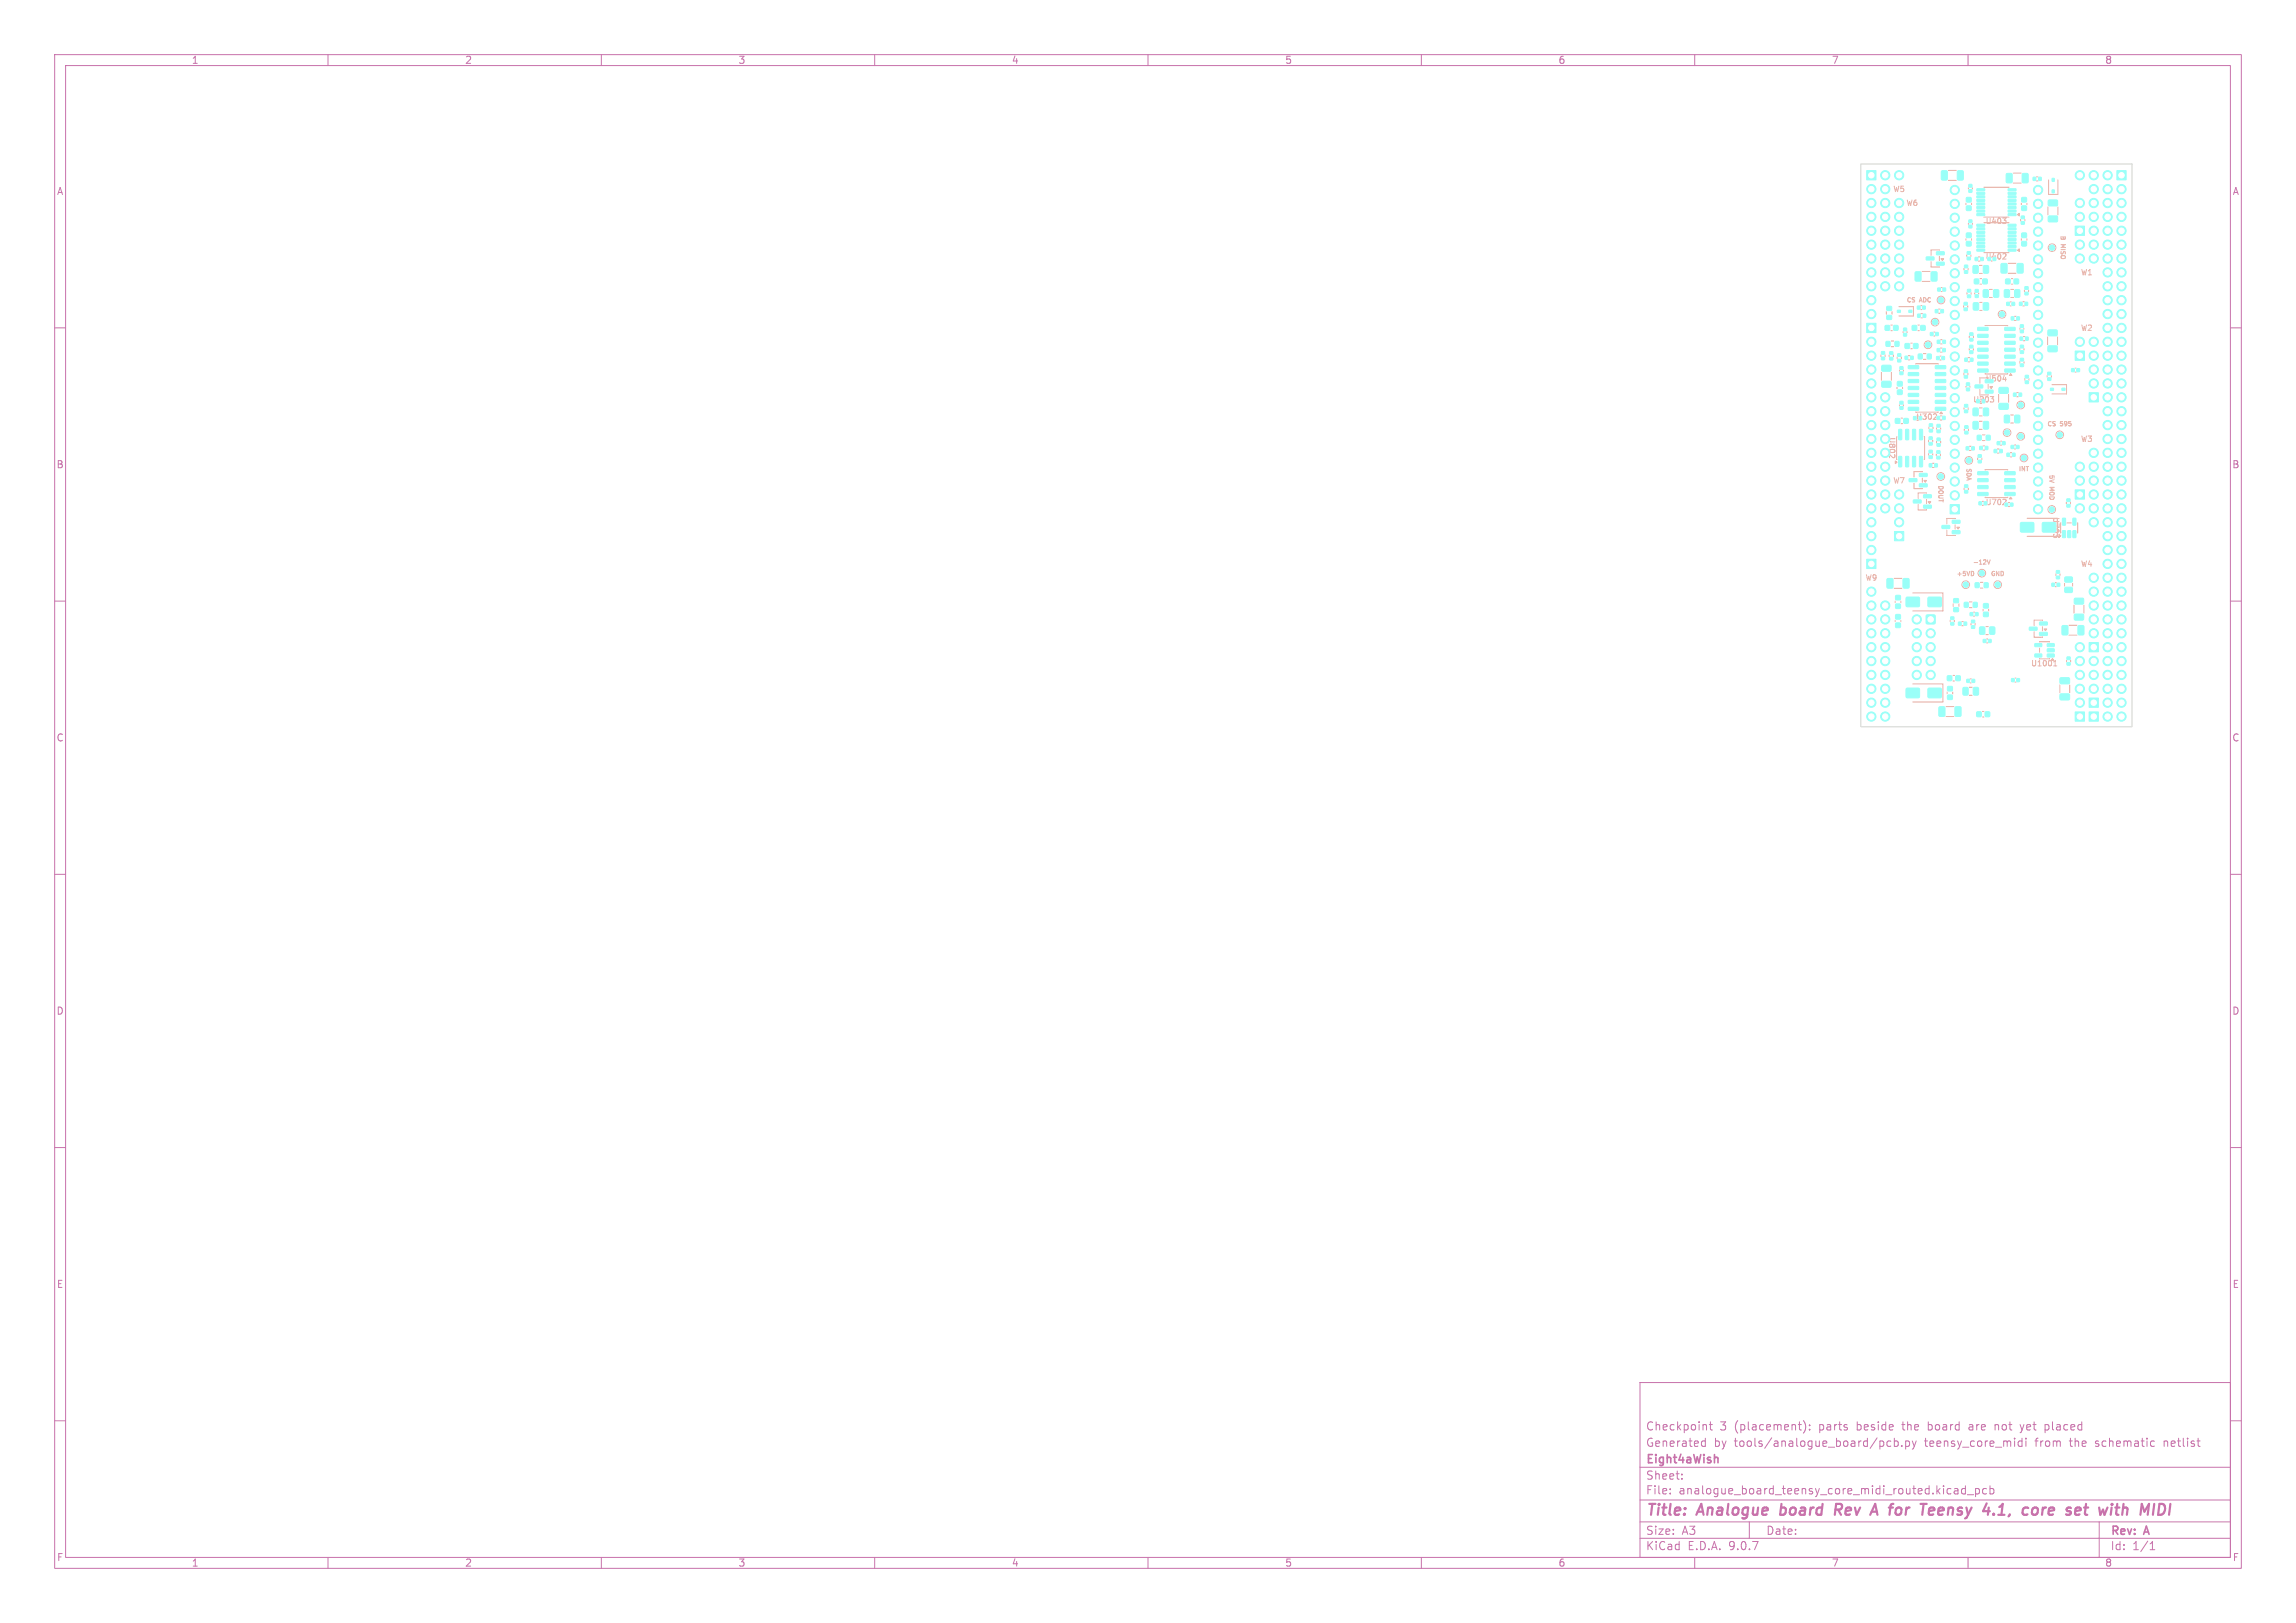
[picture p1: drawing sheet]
<svg xmlns="http://www.w3.org/2000/svg" width="420mm" height="297mm" viewBox="0 0 420 297" stroke-linecap="round" stroke-linejoin="round" font-family="sans-serif">
<defs><g id="words">
<g font-size="2.8" fill="#c872ab">
<text x="301" y="277.9">Title:</text>
<text x="310.6" y="277.9">Analogue</text>
<text x="326.5" y="277.9">board</text>
<text x="337.3" y="277.9">Rev</text>
<text x="344.9" y="277.9">A</text>
<text x="348.9" y="277.9">for</text>
<text x="355.4" y="277.9">Teensy</text>
<text x="367.6" y="277.9">4.1,</text>
<text x="375.7" y="277.9">core</text>
<text x="384.5" y="277.9">set</text>
<text x="391.3" y="277.9">with</text>
</g>
<g font-size="2.1" fill="#c872ab">
<text x="301" y="262">Checkpoint</text>
<text x="314.6" y="262">3</text>
<text x="317.3" y="262">(placement):</text>
<text x="332.9" y="262">parts</text>
<text x="339.9" y="262">beside</text>
<text x="348.4" y="262">the</text>
<text x="353.2" y="262">board</text>
<text x="360.8" y="262">are</text>
<text x="365.7" y="262">not</text>
<text x="370.6" y="262">yet</text>
<text x="375.1" y="262">placed</text>
<text x="301" y="268.2">Eight4aWish</text>
<text x="301" y="265">Generated</text>
<text x="313.5" y="265">by</text>
<text x="317.3" y="265">tools/analogue_board/pcb.py</text>
<text x="352.2" y="265">teensy_core_midi</text>
<text x="372.6" y="265">from</text>
<text x="379" y="265">the</text>
<text x="383.8" y="265">schematic</text>
<text x="396.5" y="265">netlist</text>
<text x="301" y="273.7">File:</text>
<text x="301" y="271">Sheet:</text>
<text x="307.1" y="273.7">analogue_board_teensy_core_midi_routed.kicad_pcb</text>
<text x="301" y="281.1">Size:</text>
<text x="307.6" y="281.1">A3</text>
<text x="323" y="281.1">Date:</text>
<text x="386" y="281.3">Rev:</text>
<text x="392.4" y="281.3">A</text>
<text x="301" y="283.9">KiCad</text>
<text x="308.7" y="283.9">E.D.A.</text>
<text x="316.3" y="283.9">9.0.7</text>
<text x="386" y="283.9">Id:</text>
<text x="390.1" y="283.9">1/1</text>
</g>
<g font-size="1.8" fill="#c872ab">
<text x="35" y="11.9">1</text>
<text x="85" y="11.9">2</text>
<text x="135" y="11.9">3</text>
<text x="185" y="11.9">4</text>
<text x="235" y="11.9">5</text>
<text x="285" y="11.9">6</text>
<text x="335" y="11.9">7</text>
<text x="385" y="11.9">8</text>
<text x="10.3" y="35.9">A</text>
<text x="408.3" y="35.9">A</text>
<text x="10.3" y="85.9">B</text>
<text x="408.2" y="85.9">B</text>
<text x="10.3" y="135.9">C</text>
<text x="408.2" y="135.9">C</text>
<text x="10.3" y="185.9">D</text>
<text x="408.2" y="185.9">D</text>
<text x="10.3" y="235.9">E</text>
<text x="408.3" y="235.9">E</text>
<text x="10.3" y="285.9">F</text>
<text x="35" y="286.9">1</text>
<text x="85" y="286.9">2</text>
<text x="135" y="286.9">3</text>
<text x="185" y="286.9">4</text>
<text x="235" y="286.9">5</text>
<text x="285" y="286.9">6</text>
<text x="335" y="286.9">7</text>
<text x="385" y="286.9">8</text>
<text x="408.3" y="285.9">F</text>
</g>
<g font-size="1.4" fill="#e8b2a7">
<text x="346.2" y="35.3">W5</text>
<text x="348.6" y="37.9">W6</text>
<text x="363.1" y="41.2">U403</text>
<text x="380.5" y="50.6">W1</text>
<text x="380.5" y="60.7">W2</text>
<text x="345.4" y="79.9" transform="rotate(90 345.4 79.9)">U802</text>
<text x="380.5" y="81.1">W3</text>
<text x="346.2" y="88.7">W7</text>
<text x="375.4" y="94.5" transform="rotate(90 375.4 94.5)">U703</text>
<text x="341.1" y="106.5">W9</text>
<text x="380.5" y="103.9">W4</text>
<text x="371.4" y="122.1">U1001</text>
</g>
<g font-size="1.4" fill="#9afff8">
<text x="363.1" y="47.7">U402</text>
<text x="363.1" y="70">U504</text>
<text x="350.4" y="77">U302</text>
<text x="360.8" y="73.8">U203</text>
<text x="363.1" y="92.6">U702</text>
</g>
<g font-size="1.1" fill="#e8b2a7">
<text x="376.8" y="43.1" transform="rotate(90 376.8 43.1)">B</text>
<text x="376.8" y="44.7" transform="rotate(90 376.8 44.7)">MISO</text>
<text x="348.7" y="55.5">CS</text>
<text x="351.1" y="55.5">ADC</text>
<text x="374.4" y="78.2">CS</text>
<text x="376.8" y="78.2">595</text>
<text x="354.4" y="88.8" transform="rotate(90 354.4 88.8)">DOUT</text>
<text x="359.6" y="85.6" transform="rotate(90 359.6 85.6)">SDA</text>
<text x="369.2" y="86.4">INT</text>
<text x="374.7" y="86.8" transform="rotate(90 374.7 86.8)">5V</text>
<text x="374.7" y="89.1" transform="rotate(90 374.7 89.1)">MOD</text>
<text x="357.9" y="105.6">+5VD</text>
<text x="360.8" y="103.5">-12V</text>
<text x="364.1" y="105.6">GND</text>
</g>
</g></defs>
<g fill="none" stroke="#c872ab" stroke-width=".18">
<path d="M10 10h400v277h-400zM12 12h396v273h-396zM60 10v2M110 10v2M160 10v2M210 10v2M260 10v2M310 10v2M360 10v2M10 60h2M408 60h2M10 110h2"/>
<path d="M408 110h2M10 160h2M408 160h2M10 210h2M408 210h2M300 253h108v32h-108zM329.9 260a1.72 1.72 0 0 1 0 2.3M10 260h2M300 278.5h108M300 274.5h108M300 268.5h108M305.5 273.2v.2"/>
<path d="M305.5 272.5v.1M307.7 270.5v.2M307.7 269.8v.1M311.4 264.6h.5M311.4 263.8h.5M311.9 263.2v1.5M312.1 260.8l.1 .9M312.7 260.7h.5M312.9 260.2v1.3l.3 .2M320 278.5v3M328.9 260.7h.6M329.4 261.7h.1"/>
<path d="M331 261.5v.2M331 260.8v.1M345.9 263.8l-.5-.1-.2 .3v.4l.1 .2h.6M346.5 263.8l.4-.1 .3 .3v.4l-.1 .2h-.6M346.5 263.2v1.5M347.9 264.5v.2M348.6 263.8l.4-.1 .3 .3v.4l-.1 .2h-.6M348.6 263.7v1.5M349.8 263.7l.4 1M350.2 264.7l-.4 .5M350.5 263.7l-.3 1M357.5 272.5h.6l.1 .9"/>
<path d="M358.2 272.7l-.5 .1a.29 .29 0 0 0-.3 .3 .29 .29 0 0 0 .3 .3l.5-.1M359.5 272.5l-.4-.1-.3 .3v.4l.1 .2h.6M359.5 271.9v1.5M359.9 273.5h1.1M360.2 261.2v.4M361.4 272.5l.4-.1 .3 .3v.4l-.2 .2h-.5M361.4 272.4v1.5M363.4 272.5l-.5-.1-.2 .3v.4l.1 .2h.6M364 272.5l.4-.1 .3 .3v.4l-.1 .2h-.6M364 271.9v1.5M364.9 260.7v1M365.2 260.7l-.3 .1"/>
<path d="M369.2 264.4l.2 .3 .5-.1M369.5 260.7l.4 1-.4 .5M369.9 263.8l-.5-.1-.2 .3M369.9 263.2v1.5M370.6 263.2v.1M370.6 263.7v1M374.1 260.8h.6M374.1 261.6h.6M374.1 260.7v1.5M384 278.5v6.5M393.7 263.7l.4 .1M394.1 264.6l-.4 .1"/>
<path d="M408 260h2M60 285v2M110 285v2M160 285v2M210 285v2M260 285v2M300 281.5h108M310 285v2M360 285v2M393.3 283.6h.9M393.3 282.5l.4-.4v1.5"/>
</g>
<g fill="none" stroke="#c872ab" stroke-width=".4">
<path d="M325.6 277.1l.2 .1M325.9 275.2l-.3 2M336.2 276.3l.6 .9M336.6 275.2h-.7l-.3 2M336.7 276.2l-1 .1M347.8 276.1v.7M354.9 275.9l-.3 .3-.1 .7 .3 .3h.3M355.5 276.3l-.9 .2M365.5 277.2h1.2M366.1 275.5l.2-.3-.2 2M373.7 275.9l-.2 1.3M374.3 275.9l-.4 .1-.3 .3"/>
<path d="M375.1 275.9l-.3 .3-.1 .7 .3 .3M375.7 276.3l-.9 .2M381.6 275.2l-.2 1.7"/>
</g>
<path d="M314 266.7l.3 .2v.8" fill="none" stroke="#c872ab" stroke-width=".3"/>
<g fill="none" stroke="#e8b2a7" stroke-width=".18">
<path d="M356.4 31.2h1.4M356.4 33h1.4M359.6 37.2v.3M360.1 34.4v.2M360.6 37.2v.3M360.8 34.4v.2M362.9 39.7h4.6M362.9 34.3h4.6M366.3 39.9h.7l-.4 .4M368.3 31.7h1.4M368.3 33.5h1.4M369.7 37.2v.3"/>
<path d="M370.8 37.2v.3M372.5 32.4h.3M372.5 33.1h.3M374.6 37.9v1.4M374.7 32.9v2.7h1.7v-2.7M376.4 37.9v1.4M345 57v.5M345.9 59.5h.3M346.1 57v.5M347.3 56.1h2.7v1.7h-2.7M350.8 59.5h.3M351.3 55.9h.3"/>
<path d="M351.3 56.7h.3M351.4 57.4h.3M351.4 58.2h.3M351.6 49.7h1.4M351.6 51.5h1.4M353.2 47.9v1l1.6-.1M354.6 56.6h.3M354.6 57.3h.3M354.8 45.8l-1.6-.1v1M354.8 46.9v.8M355.1 52.6h.2M355.1 53.3h.2"/>
<path d="M359.2 55.9v.3M359.3 49.1v.3M359.6 43.7v.3M359.8 46.6v.4M359.8 53.6v.3M359.9 55.9v.3M360 49.1v.3M360.1 40.9v.2M360.5 46.6v.4M360.6 53.6v.3M360.6 43.7v.3M360.8 40.9v.2"/>
<path d="M361.2 53.6v.2M361.9 47h.3M361.9 47.8h.3M361.9 53.6v.2M362.1 48.6h.5M362.1 50h.5M362.1 55.3h.5M362.1 56.8h.5M362.2 51h.3M362.2 52h.3M362.9 46.2h4.6M362.9 40.8h4.6"/>
<path d="M363.1 59.6h4.1M363.9 53h.6M363.9 54.4h.6M366.9 40.3l.1 .2-.1 .4M366.9 46.5v.3l-.6 .6h.7M367.3 50h1.5M367.3 48.2h1.5M367.7 55.2h.2M367.7 56h.2M367.8 53h.5M367.8 54.4h.5M367.9 51h.3"/>
<path d="M367.9 52h.3M368.5 57.9h.3M368.5 58.6h.3M369.6 40.1v.3M369.7 43.7v.3M370 55.2h.3M370 56h.3M370.3 53.1v.3M370.4 40.1v.3M370.8 43.7v.3M371.1 53.1v.3M344.1 64.9v.3"/>
<path d="M344.2 68.1v1.5M344.8 64.9v.3M345.6 65v.3M345.9 60.5h.3M345.9 62.4h.5M345.9 63.4h.5M346 68.1v1.5M346.3 65v.3M347 70.9v.2M347 79.9h-.1v4.2h.1M347 65.3v.3M347.5 67.7v.2"/>
<path d="M347.5 74.1v.2M347.7 76.5h.3M347.7 77.5h.3M347.8 65.3v.3M348 70.9v.2M348.1 60.7v.2M348.2 67.7v.2M348.2 74.1v.2M348.8 60.7v.2M349.1 65.1h.3M349.1 65.9h.3M349.5 62.8h.3"/>
<path d="M349.5 63.8h.3M350.4 66.6h4.1M350.4 75.4h4.1M350.8 60.5h.3M351.8 64.7h.5M351.8 65.8h.5M352 79.9v4.2M352.8 78.1v.4M353.6 78.1v.4M353.7 60.8h.2M353.7 61.5h.2M354.2 75.8v.4l-.6 .5h.7"/>
<path d="M354.2 78.3v.3M354.9 65.2h.2M354.9 65.9h.2M354.9 76.1h.3M354.9 76.9h.3M354.9 63.7h.3M354.9 64.5h.3M355 62.2h.3M355 62.9h.3M355 78.3v.3M359.2 68.3v.3M359.3 74.6v.3"/>
<path d="M359.3 78.5v.3M359.6 70.7v.2M360 68.3v.3M360 65.5h.3M360 66.2h.3M360 74.6v.3M360.1 78.5v.3M360.2 63.8v.3M360.2 61.5v.3M360.3 70.7v.2M361 63.8v.3M361 61.5v.3"/>
<path d="M362.1 74.6h.5M362.1 76.1h.5M362.1 77.1h.5M362.1 78.6h.5M362.2 71.3v1l1.5-.1M362.6 79.6h.5M363.1 68.4h4.1M363.7 70.3v.8M363.7 69.2h-1.5v1M364.1 72.6h.6l-.3 .4M364.6 73l.1 .1-.1 .4M365.6 72.2v1.4"/>
<path d="M366.4 69.4h.6M367.4 72.2v1.4M367.8 75.9h.5M367.8 77.4h.5M368.9 71.8h.3M368.9 72.6h.3M369.5 63.8v.3M369.5 66.2v.3M369.5 60.1v.2M370.1 61.6h.3M370.1 62.4h.3M370.2 60.1v.2"/>
<path d="M370.2 63.8v.3M370.2 66.2v.3M370.4 69.3v.3M371.1 69.3v.3M374.5 68.7v.3M374.5 61.6v1.5M375.2 68.7v.3M375.4 70.4h2.6v1.7h-2.6M376.4 61.6v1.5M379.6 67.4h.2M379.6 68.1h.2M346.6 83.7h-.4l-.6-.6v.7"/>
<path d="M350.1 88.4v1h1.5M350.9 92.3v1h1.5M351.6 86.4l-1.5-.1v1M351.6 87.5v.8M352.4 90.3l-1.5-.1v1M352.4 91.4v.8M352.8 80.5v.3M352.8 83v.3M353.5 84.8h.3M353.5 85.5h.3M353.5 80.5v.3M353.5 83v.3"/>
<path d="M354.2 83.1v.3M354.2 80.8v.3M355 83.1v.3M355 80.8v.3M356.1 97v1l1.5-.1M357.6 94.9h-1.5v1M357.6 96v.8M359.3 89.3v.3M360 89.3v.3M360.2 81.7h.4M360.2 82.4h.4M361.8 83.8v.3"/>
<path d="M362.5 83.8v.3M362.6 91.7h.2M362.6 92.5h.2M362.6 80.6h.5M362.7 81.6h.3M362.7 82.4h.3M363.1 86v-.1h4.1v.1M363.1 91v.1h4.1v-.1M365.4 82.2h.3M365.4 82.9h.3M365.9 81.5h.3M365.9 80.7h.3"/>
<path d="M366.9 91.4v.4l-.6 .6h.7M367.4 92h.2M367.4 92.7h.2M367.7 82.8h.3M367.7 83.6h.3M368.5 81.4h.2M368.5 82.2h.2M370.8 94.8h5.5v3.3h-5.5M375.7 98.3l.1 .1 .4-.1M376.6 97.7v.7l-.3-.4M377 95.7v1.8M378 91.9v.3"/>
<path d="M378.1 95.7h.8M378.7 91.9v.3M380 95.7v1.8M346.5 105.8h1.4M346.5 107.7h1.4M346.7 110v.3M346.7 113.5v.3M347.7 110v.3M347.7 113.5v.3M349.9 108.5h5.5v3.3h-5.5M356.7 113.5v.3M357.3 110.5v.5"/>
<path d="M357.5 113.5v.3M358.3 110.5v.5M358.8 113.7h.3M358.8 114.5h.3M360.3 110.2h.4M360.3 111.2h.4M360.5 114.1v.3M361 112h.2M361 112.7h.2M361 104.7v.5M361.3 114.1v.3M362.2 106.6h.5"/>
<path d="M362.2 107.6h.5M362.7 111.5v.3M363.3 114.7h.4M363.3 116.1h.4M363.4 116.9h.2M363.4 117.7h.2M363.5 102.5l.3 .8 .2-.8M363.8 111.5v.3M372.1 115.6v1h1.5M373.1 117.5h1.8M373.1 118.6v.8M373.6 113.5h-1.5v1"/>
<path d="M373.6 114.7v.7M375.9 106.6h.3M375.9 107.4h.3M376.1 105v.3M376.8 105v.3M377.7 106.7v.6M378.5 114.4h1.4M378.5 116.2h1.4M379.1 106.7v.6M379.4 110.7v1.5M381.2 110.7v1.5M349.9 125.2h5.5v3.3h-5.5"/>
<path d="M356 129.3h1.4M356 131.1h1.4M356.2 126.6v.4M357.2 126.6v.4M357.2 123.6h.3M357.2 124.6h.3M360.2 125.8h.6M360.2 127.2h.6M360.4 124.2h.2M360.4 125h.2M362.6 130.2h.3M362.6 131.2h.3"/>
<path d="M368.6 124.1h.2M368.6 124.8h.2M373.1 120.5h1.8M375.7 121.9h.5M375.8 121.1l.1-.2v1M376.8 125.3v1.5M378 120.8v.3M378.6 125.3v1.5M378.8 120.8v.3"/>
<circle cx="354" cy="59" r=".7"/>
<circle cx="355" cy="54.9" r=".7"/>
<circle cx="366.2" cy="57.5" r=".7"/>
<circle cx="375.4" cy="45.3" r=".7"/>
<circle cx="352.7" cy="63.1" r=".7"/>
<circle cx="367.1" cy="79.2" r=".7"/>
<circle cx="369.6" cy="79.9" r=".7"/>
<circle cx="369.6" cy="74.1" r=".7"/>
<circle cx="376.8" cy="79.6" r=".7"/>
<circle cx="355" cy="87.2" r=".7"/>
<circle cx="360.1" cy="84.3" r=".7"/>
<circle cx="370.2" cy="83.8" r=".7"/>
<circle cx="375.3" cy="93.2" r=".7"/>
<circle cx="359.6" cy="107" r=".7"/>
<circle cx="362.5" cy="104.9" r=".7"/>
<circle cx="365.4" cy="107" r=".7"/>
</g>
<g fill="#e8b2a7" stroke="#e8b2a7" stroke-width=".18">
<path d="M351.9 87.9h.5l-.2 .3z"/>
<path d="M367.8 91l.2 .3h-.5z"/>
<path d="M373.9 115.1h.5l-.2 .3z"/>
<path d="M369 39.3l.4-.3v.5z"/>
<path d="M357.9 96.5h.5l-.2 .3z"/>
<path d="M364 70.8h.5l-.3 .3z"/>
<path d="M369 45.8l.4-.3v.5z"/>
<path d="M352.7 91.8h.5l-.3 .3z"/>
<path d="M375.4 120.5l.3 .3h-.5z"/>
<path d="M355.1 75.4l.2 .3h-.5z"/>
<path d="M367.8 68.4l.2 .3h-.5z"/>
<path d="M355.1 47.3h.4l-.2 .4z"/>
<path d="M376.7 97.8l.3 .3-.3 .2z"/>
<path d="M346.7 84.4l.3 .2-.3 .2z"/>
</g>
<g fill="#9afff8" stroke="#9afff8" stroke-width=".18">
<path d="M379.6 130.3h1.7v1.7h-1.7z"/>
<path d="M346.5 97.3h1.7v1.7h-1.7z"/>
<path d="M382.1 117.6h1.7v1.7h-1.7z"/>
<path d="M379.6 41.4h1.7v1.7h-1.7z"/>
<path d="M341.5 31.2h1.7v1.7h-1.7z"/>
<path d="M341.5 102.3h1.7v1.7h-1.7z"/>
<path d="M382.1 127.7h1.7v1.7h-1.7z"/>
<path d="M382.1 130.3h1.7v1.7h-1.7z"/>
<path d="M341.5 59.2h1.7v1.7h-1.7z"/>
<path d="M379.6 64.2h1.7v1.7h-1.7z"/>
<path d="M356.7 92.3h1.7v1.7h-1.7z"/>
<path d="M352.4 112.6h1.5v1.5h-1.5z"/>
<path d="M382.1 71.9h1.7v1.7h-1.7z"/>
<path d="M379.6 89.6h1.7v1.7h-1.7z"/>
<path d="M387.2 31.2h1.7v1.7h-1.7z"/>
<path d="M368.8 81.5h.5v.6h-.5z"/>
<path d="M367.9 81.5h.5v.6h-.5z"/>
<path d="M376.9 127h1.5l.2 .2v.7l-.3 .2h-1.4l-.1-.2z"/>
<path d="M376.9 124.1l1.5-.1 .2 .2v.8l-.3 .2-1.4-.1-.1-.2z"/>
<path d="M361 110.3h.7v.8h-.7z"/>
<path d="M359.3 110.3h.7v.8h-.7z"/>
<path d="M370.4 55.3h.5v.6h-.5z"/>
<path d="M369.4 55.3h.5v.6h-.5z"/>
<path d="M372.9 32.5h.5v.5h-.5z"/>
<path d="M371.9 32.5h.5v.5h-.5z"/>
<path d="M357.8 123.7h.7v.8h-.7z"/>
<path d="M356.2 123.7h.8v.8h-.8z"/>
<path d="M368.1 82.9h.5v.6h-.5z"/>
<path d="M367.1 82.9h.5v.6h-.5z"/>
<path d="M365.7 73.9l1.5-.1 .2 .3v.7l-.3 .1h-1.3l-.2-.2z"/>
<path d="M365.7 70.9h1.5l.2 .2v.7l-.3 .2h-1.3l-.2-.2z"/>
<path d="M362 91.8h.5v.6h-.5z"/>
<path d="M351.1 88.6l1.4-.1v.5l-1.3 .1z"/>
<path d="M351.1 86.7l1.4-.1v.5l-1.3 .1z"/>
<path d="M349.2 87.6h1.4l.1 .5-1.4 .1z"/>
<path d="M359.7 71h.6v.5h-.6z"/>
<path d="M359.7 70.1h.6v.4h-.6z"/>
<path d="M368.6 76h.7l.2 .1v1.1l-.2 .2h-.5l-.3-.2z"/>
<path d="M366.7 76h.7l.2 .1v1.1l-.2 .2h-.5l-.3-.2z"/>
<path d="M362.8 74.7h.7l.3 .1v1l-.2 .3h-.6l-.2-.2z"/>
<path d="M360.9 74.7h.7l.3 .1v1l-.2 .3h-.6l-.2-.2z"/>
<path d="M354.1 60.9h.4v.5h-.4z"/>
<path d="M353.1 60.9h.5v.5h-.5z"/>
<path d="M373.6 95.7h2.4v1.6h-2.4z"/>
<path d="M369.6 95.7h2.4v1.6h-2.4z"/>
<path d="M364 114.8l.7-.1 .2 .2v.9l-.1 .3h-.7l-.2-.2z"/>
<path d="M362.1 114.8l.7-.1 .3 .2v.9l-.2 .3h-.6l-.2-.2z"/>
<path d="M370.5 69.7h.5v.5h-.5z"/>
<path d="M370.5 68.7h.5v.5h-.5z"/>
<path d="M360.4 65.5h.5v.6h-.5z"/>
<path d="M359.4 65.5h.5v.6h-.5z"/>
<path d="M370.4 53.5h.6v.4h-.6z"/>
<path d="M370.4 52.5h.6v.4h-.6z"/>
<path d="M364.7 53h.7l.2 .1v1.1l-.1 .2h-.6l-.2-.1z"/>
<path d="M362.8 53h.7l.2 .1v1.1l-.1 .2h-.6l-.2-.1z"/>
<path d="M360.7 81.8h.4v.5h-.4z"/>
<path d="M359.7 81.8h.4v.5h-.4z"/>
<path d="M376.2 105.4h.5v.5h-.5z"/>
<path d="M376.2 104.4h.5v.5h-.5z"/>
<path d="M368.4 51.1h.8v.8h-.8z"/>
<path d="M366.9 51.1h.8v.8h-.8z"/>
<path d="M366.7 90.1h1.8l.1 .5-1.8 .1z"/>
<path d="M366.7 88.9l1.8-.1 .1 .5-1.8 .1z"/>
<path d="M366.7 87.6h1.8l.1 .5-1.8 .1z"/>
<path d="M366.7 86.3h1.8l.1 .5-1.8 .1z"/>
<path d="M361.8 86.3h1.8l.1 .5-1.9 .1z"/>
<path d="M361.8 87.6h1.8l.1 .5-1.9 .1z"/>
<path d="M361.8 88.9l1.8-.1 .1 .5-1.9 .1z"/>
<path d="M361.8 90.1h1.8l.1 .5-1.9 .1z"/>
<path d="M361.3 53.9h.6v.5h-.6z"/>
<path d="M361.3 53h.6v.5h-.6z"/>
<path d="M369.6 66.6h.5v.5h-.5z"/>
<path d="M369.6 65.6h.5v.4h-.5z"/>
<path d="M369.8 44.2h.9v.8h-.9z"/>
<path d="M369.8 42.7h.9v.7h-.9z"/>
<path d="M360.2 34.7h.5v.5h-.5z"/>
<path d="M360.2 33.8h.5v.4h-.5z"/>
<path d="M369.6 64.2h.5v.5h-.5z"/>
<path d="M369.6 63.2h.5v.4h-.5z"/>
<path d="M370.5 61.7h.5v.6h-.5z"/>
<path d="M369.5 61.7h.5v.6h-.5z"/>
<path d="M373.1 115.7h1.3l.1 .5-1.4 .1z"/>
<path d="M373.1 113.8h1.3l.1 .5-1.4 .1z"/>
<path d="M371.2 114.8h1.4v.5h-1.3z"/>
<path d="M375.4 34.8h.4v.5h-.4z"/>
<path d="M375.4 32.7h.4v.5h-.4z"/>
<path d="M359.3 56.4h.5v.4h-.5z"/>
<path d="M359.3 55.3h.5v.5h-.5z"/>
<path d="M347.1 65.8h.6v.4h-.6z"/>
<path d="M347.1 64.7h.6v.5h-.6z"/>
<path d="M359.9 54h.6v.4h-.6z"/>
<path d="M359.9 53h.6v.4h-.6z"/>
<path d="M346.4 59.6h.8v.8h-.8z"/>
<path d="M344.9 59.6h.7v.8h-.7z"/>
<path d="M348.3 76.6h.7v.8h-.7z"/>
<path d="M346.7 76.6h.8v.8h-.8z"/>
<path d="M352.9 83.4h.5v.5h-.5z"/>
<path d="M352.9 82.4h.5v.5h-.5z"/>
<path d="M344.2 65.4h.5v.4h-.5z"/>
<path d="M344.2 64.3h.5v.5h-.5z"/>
<path d="M352.9 81h.5v.4h-.5z"/>
<path d="M352.9 80h.5v.4h-.5z"/>
<path d="M355.4 52.7h.5v.6h-.5z"/>
<path d="M354.4 52.7h.5v.6h-.5z"/>
<path d="M354.3 83.5h.6v.5h-.6z"/>
<path d="M354.3 82.5h.6v.5h-.6z"/>
<path d="M349.2 56.8h.5v.4h-.5z"/>
<path d="M347.1 56.8h.5v.4h-.5z"/>
<path d="M350 62.9h.8v.8h-.8z"/>
<path d="M348.5 62.9h.8v.8h-.8z"/>
<path d="M359.4 49.5h.5v.5h-.5z"/>
<path d="M359.4 48.5h.5v.5h-.5z"/>
<path d="M368.9 124.2h.5v.5h-.5z"/>
<path d="M368 124.2h.4v.5h-.4z"/>
<path d="M362.8 48.6h.7l.3 .1v1.1l-.2 .2h-.6l-.2-.1z"/>
<path d="M360.9 48.6h.7l.3 .1v1.1l-.2 .2h-.6l-.2-.1z"/>
<path d="M374.7 39.6l1.5-.1 .2 .2v.8l-.3 .1h-1.3l-.2-.2z"/>
<path d="M374.7 36.6h1.5l.2 .2v.7l-.3 .2h-1.3l-.2-.3z"/>
<path d="M363.7 117h.5v.6h-.5z"/>
<path d="M362.8 117h.5v.6h-.5z"/>
<path d="M359.9 47.1h.5v.4h-.5z"/>
<path d="M359.9 46.1h.5v.4h-.5z"/>
<path d="M345.7 65.4h.5v.5h-.5z"/>
<path d="M345.7 64.4h.5v.4h-.5z"/>
<path d="M356.8 113.9h.6v.5h-.6z"/>
<path d="M356.8 112.9h.6v.5h-.6z"/>
<path d="M369.7 40.6h.6v.4h-.6z"/>
<path d="M369.7 39.5h.6v.5h-.6z"/>
<path d="M367.3 39.1h1.4l.1 .3-1.4 .1z"/>
<path d="M367.3 38.5l1.4-.1 .1 .4h-1.4z"/>
<path d="M367.3 37.8h1.4l.1 .3-1.4 .1z"/>
<path d="M367.3 37.2l1.4-.1 .1 .4h-1.4z"/>
<path d="M367.3 36.5h1.4l.1 .3-1.4 .1z"/>
<path d="M367.3 35.9l1.4-.1 .1 .4h-1.4z"/>
<path d="M367.3 35.2h1.4l.1 .3-1.4 .1z"/>
<path d="M367.3 34.6l1.4-.1 .1 .4h-1.4z"/>
<path d="M361.6 34.6l1.4-.1 .1 .4h-1.4z"/>
<path d="M361.6 35.2h1.4l.1 .3-1.4 .1z"/>
<path d="M361.6 35.9l1.4-.1 .1 .4h-1.4z"/>
<path d="M361.6 36.5h1.4l.1 .3-1.4 .1z"/>
<path d="M361.6 37.2l1.4-.1 .1 .4h-1.4z"/>
<path d="M361.6 37.8h1.4l.1 .3-1.4 .1z"/>
<path d="M361.6 38.5l1.4-.1 .1 .4h-1.4z"/>
<path d="M361.6 39.1h1.4l.1 .3-1.4 .1z"/>
<path d="M378.1 121.2h.6v.5h-.6z"/>
<path d="M378.1 120.2h.6v.5h-.6z"/>
<path d="M354.3 78.7h.6v.5h-.6z"/>
<path d="M354.3 77.7h.6v.4h-.6z"/>
<path d="M346.8 114h.8v.8h-.8z"/>
<path d="M346.8 112.5h.8v.8h-.8z"/>
<path d="M363.3 79.7h.7v.8h-.7z"/>
<path d="M361.7 79.7h.7v.8h-.7z"/>
<path d="M363.2 130.3h.7v.8h-.7z"/>
<path d="M361.6 130.3h.8v.8h-.8z"/>
<path d="M368 55.3h.5v.6h-.5z"/>
<path d="M367.1 55.3h.5v.6h-.5z"/>
<path d="M369 48.3l.9-.1 .2 .2v1.4l-.2 .2h-.7l-.2-.2z"/>
<path d="M366.1 48.3l.8-.1 .2 .2 .1 1.4-.2 .2h-.7l-.3-.2z"/>
<path d="M368.6 53h.7l.2 .1v1.1l-.2 .2h-.5l-.3-.1z"/>
<path d="M366.7 53h.7l.2 .1v1.1l-.2 .2h-.5l-.3-.1z"/>
<path d="M376.3 106.7h.5v.6h-.5z"/>
<path d="M375.3 106.7h.5v.6h-.5z"/>
<path d="M354.3 81.2h.6v.5h-.6z"/>
<path d="M354.3 80.2h.6v.4h-.6z"/>
<path d="M351.4 59.6h.7v.8h-.7z"/>
<path d="M349.8 59.6h.8v.8h-.8z"/>
<path d="M345.2 57.7h.8v.7h-.8z"/>
<path d="M345.2 56.1h.8v.7h-.8z"/>
<path d="M357.1 97.1h1.4v.5l-1.3 .1z"/>
<path d="M357.1 95.2h1.4v.5l-1.3 .1z"/>
<path d="M355.2 96.2l1.4-.1 .1 .5-1.4 .1z"/>
<path d="M379.9 67.5h.5v.5h-.5z"/>
<path d="M378.9 67.5h.5v.5h-.5z"/>
<path d="M363.2 71.4h1.3l.1 .5-1.4 .1z"/>
<path d="M361.3 70.5l1.3-.1 .1 .5-1.4 .1z"/>
<path d="M369.8 37.7h.9v.8h-.9z"/>
<path d="M369.8 36.2h.9v.7h-.9z"/>
<path d="M378.1 92.3h.5v.5h-.5z"/>
<path d="M378.1 91.3h.5v.5h-.5z"/>
<path d="M374.6 69.1h.5v.5h-.5z"/>
<path d="M374.6 68.1h.5v.5h-.5z"/>
<path d="M363 106.7h.7v.8h-.7z"/>
<path d="M361.3 106.7h.7v.8h-.7z"/>
<path d="M360.3 64.2h.6v.5h-.6z"/>
<path d="M360.3 63.2h.6v.5h-.6z"/>
<path d="M363.2 81.7h.4v.6h-.4z"/>
<path d="M362.1 81.7h.5v.6h-.5z"/>
<path d="M352.6 64.8h.6v.8h-.6z"/>
<path d="M350.9 64.8h.7v.8h-.7z"/>
<path d="M355.3 76.2h.5v.6h-.5z"/>
<path d="M354.3 76.2h.5v.6h-.5z"/>
<path d="M352.7 109.3h2.4v1.7h-2.4z"/>
<path d="M348.7 109.3h2.4v1.7h-2.4z"/>
<path d="M352.9 78.6h.6v.4h-.6z"/>
<path d="M352.9 77.6h.6v.4h-.6z"/>
<path d="M347.5 74.4h.6v.5h-.6z"/>
<path d="M347.5 73.5h.6v.4h-.6z"/>
<path d="M367.3 45.6h1.4l.1 .3-1.4 .1z"/>
<path d="M367.3 45l1.4-.1 .1 .4h-1.4z"/>
<path d="M367.3 44.3h1.4l.1 .3-1.4 .1z"/>
<path d="M367.3 43.7l1.4-.1 .1 .4h-1.4z"/>
<path d="M367.3 43h1.4l.1 .3-1.4 .1z"/>
<path d="M367.3 42.4l1.4-.1 .1 .4h-1.4z"/>
<path d="M367.3 41.7h1.4l.1 .3-1.4 .1z"/>
<path d="M367.3 41.1l1.4-.1 .1 .4h-1.4z"/>
<path d="M361.6 41.1l1.4-.1 .1 .4h-1.4z"/>
<path d="M361.6 41.7h1.4l.1 .3-1.4 .1z"/>
<path d="M361.6 42.4l1.4-.1 .1 .4h-1.4z"/>
<path d="M361.6 43h1.4l.1 .3-1.4 .1z"/>
<path d="M361.6 43.7l1.4-.1 .1 .4h-1.4z"/>
<path d="M361.6 44.3h1.4l.1 .3-1.4 .1z"/>
<path d="M361.6 45l1.4-.1 .1 .4h-1.4z"/>
<path d="M361.6 45.6h1.4l.1 .3-1.4 .1z"/>
<path d="M351.9 92.5l1.3-.1 .1 .5-1.4 .1z"/>
<path d="M351.9 90.6l1.3-.1 .1 .5-1.4 .1z"/>
<path d="M350 91.5h1.3l.1 .5-1.3 .1z"/>
<path d="M346.8 110.6h.8v.7h-.8z"/>
<path d="M346.8 109h.8v.7h-.8z"/>
<path d="M359.4 89.8h.5v.4h-.5z"/>
<path d="M359.4 88.7h.5v.5h-.5z"/>
<path d="M361.9 84.2h.5v.5h-.5z"/>
<path d="M361.9 83.2h.5v.5h-.5z"/>
<path d="M359.3 113.8h.4v.6h-.4z"/>
<path d="M358.3 113.8h.4v.6h-.4z"/>
<path d="M361.3 112.1h.5v.6h-.5z"/>
<path d="M360.4 112.1h.5v.6h-.5z"/>
<path d="M360.2 41.2h.5v.5h-.5z"/>
<path d="M360.2 40.3h.5v.4h-.5z"/>
<path d="M365.8 82.3h.5v.5h-.5z"/>
<path d="M364.8 82.3h.4v.5h-.4z"/>
<path d="M374.5 119.7h1.2l.1 .5h-1.2z"/>
<path d="M374.5 118.7h1.2l.1 .5-1.2 .1z"/>
<path d="M374.5 117.8h1.2l.1 .5h-1.2z"/>
<path d="M372.2 117.8h1.2l.1 .5h-1.2z"/>
<path d="M372.2 119.7h1.2l.1 .5h-1.2z"/>
<path d="M348.2 61h.6v.5h-.6z"/>
<path d="M348.2 60.1h.6v.4h-.6z"/>
<path d="M353.9 84.9h.5v.5h-.5z"/>
<path d="M352.9 84.9h.5v.5h-.5z"/>
<path d="M349.5 65.2h.5v.6h-.5z"/>
<path d="M348.5 65.2h.4v.6h-.4z"/>
<path d="M357.4 111.2h.8v.7h-.8z"/>
<path d="M357.4 109.6h.8v.7h-.8z"/>
<path d="M362.8 77.2l.7-.1 .3 .2v1l-.2 .2h-.6l-.2-.1z"/>
<path d="M360.9 77.2l.7-.1 .3 .2v1l-.2 .2h-.6l-.2-.1z"/>
<path d="M359.7 37.7h.8v.8h-.8z"/>
<path d="M359.7 36.2h.8v.7h-.8z"/>
<path d="M351.8 57.5h.5v.6h-.5z"/>
<path d="M350.8 57.5h.4v.6h-.4z"/>
<path d="M370 31.8l.8-.1 .2 .2v1.3l-.1 .3h-.8l-.2-.2z"/>
<path d="M367 31.8l.8-.1 .3 .2v1.3l-.2 .3h-.7l-.2-.2z"/>
<path d="M362.7 51.1h.8v.8h-.8z"/>
<path d="M361.2 51.1h.7v.8h-.7z"/>
<path d="M374.7 63.3h1.5l.1 .2v.7l-.2 .2h-1.4l-.1-.3z"/>
<path d="M374.7 60.4h1.5l.1 .2v.7l-.2 .2h-1.4l-.1-.3z"/>
<path d="M355.4 62.3h.5v.5h-.5z"/>
<path d="M354.4 62.3h.4v.5h-.4z"/>
<path d="M360.3 61.9h.6v.5h-.6z"/>
<path d="M360.3 60.9h.6v.5h-.6z"/>
<path d="M350 76.2h.5v.6h-.5z"/>
<path d="M348.2 105.9l.8-.1 .2 .2v1.4l-.1 .2-.8 .1-.2-.2z"/>
<path d="M345.2 105.9l.8-.1 .3 .2v1.4l-.2 .2-.7 .1-.2-.2z"/>
<path d="M346.7 62.5h.6v.8h-.6z"/>
<path d="M345 62.5h.7v.8h-.7z"/>
<path d="M354 74.6l1.8-.1 .1 .5-1.8 .1z"/>
<path d="M354 73.3h1.8l.1 .4-1.8 .1z"/>
<path d="M354 72h1.8l.1 .5-1.8 .1z"/>
<path d="M354 70.7h1.8l.1 .5-1.8 .1z"/>
<path d="M354 69.5l1.8-.1 .1 .5-1.8 .1z"/>
<path d="M354 68.2h1.8l.1 .5h-1.8z"/>
<path d="M354 66.9h1.8l.1 .5-1.8 .1z"/>
<path d="M349.1 66.9h1.8l.1 .5-1.9 .1z"/>
<path d="M349.1 68.2h1.8l.1 .5h-1.9z"/>
<path d="M349.1 69.5l1.8-.1 .1 .5-1.9 .1z"/>
<path d="M349.1 70.7h1.8l.1 .5-1.9 .1z"/>
<path d="M349.1 72h1.8l.1 .5-1.9 .1z"/>
<path d="M349.1 73.3h1.8l.1 .4-1.9 .1z"/>
<path d="M349.1 74.6l1.8-.1 .1 .5-1.9 .1z"/>
<path d="M367.7 92.1h.5v.5h-.5z"/>
<path d="M366.8 92.1h.5v.5h-.5z"/>
<path d="M344.3 69.8h1.5l.1 .2v.7l-.2 .2h-1.4l-.1-.3z"/>
<path d="M344.3 66.9l1.5-.1 .1 .3v.7l-.2 .2-1.4-.1-.1-.2z"/>
<path d="M352.7 126h2.4v1.6h-2.4z"/>
<path d="M348.7 126h2.4v1.6h-2.4z"/>
<path d="M377.2 71h.5v.4h-.5z"/>
<path d="M375.1 71h.5v.4h-.5z"/>
<path d="M366.7 67.6l1.8-.1 .1 .5-1.8 .1z"/>
<path d="M366.7 66.3h1.8l.1 .4-1.8 .1z"/>
<path d="M366.7 65h1.8l.1 .5-1.8 .1z"/>
<path d="M366.7 63.7h1.8l.1 .5-1.8 .1z"/>
<path d="M366.7 62.5l1.8-.1 .1 .5-1.8 .1z"/>
<path d="M366.7 61.2h1.8l.1 .5h-1.8z"/>
<path d="M366.7 59.9h1.8l.1 .5-1.8 .1z"/>
<path d="M361.8 59.9h1.8l.1 .5-1.9 .1z"/>
<path d="M361.8 61.2h1.8l.1 .5h-1.9z"/>
<path d="M361.8 62.5l1.8-.1 .1 .5-1.9 .1z"/>
<path d="M361.8 63.7h1.8l.1 .5-1.9 .1z"/>
<path d="M361.8 65h1.8l.1 .5-1.9 .1z"/>
<path d="M361.8 66.3h1.8l.1 .4-1.9 .1z"/>
<path d="M361.8 67.6l1.8-.1 .1 .5-1.9 .1z"/>
<path d="M369.6 60.4h.5v.5h-.5z"/>
<path d="M369.6 59.4h.5v.5h-.5z"/>
<path d="M347.1 71.4h.8v.8h-.8z"/>
<path d="M347.1 69.8h.8v.8h-.8z"/>
<path d="M359.4 75h.5v.5h-.5z"/>
<path d="M359.4 74h.5v.5h-.5z"/>
<path d="M366.3 80.8h.5v.6h-.5z"/>
<path d="M365.3 80.8h.5v.6h-.5z"/>
<path d="M369.3 71.9h.5v.6h-.5z"/>
<path d="M368.3 71.9h.5v.6h-.5z"/>
<path d="M360.7 124.3h.5v.6h-.5z"/>
<path d="M359.8 124.3h.4v.6h-.4z"/>
<path d="M368.9 58h.5v.5h-.5z"/>
<path d="M367.9 58h.5v.5h-.5z"/>
<path d="M362.8 55.4h.7l.3 .1v1l-.2 .3h-.6l-.2-.2z"/>
<path d="M361 55.4h.7l.2 .1 .1 1-.2 .3h-.6l-.3-.2z"/>
<path d="M357.7 129.4l.8-.1 .2 .2v1.4l-.1 .2h-.8l-.2-.1z"/>
<path d="M354.7 129.4l.8-.1 .3 .2v1.4l-.2 .2h-.7l-.2-.1z"/>
<path d="M360.6 114.5h.6v.5h-.6z"/>
<path d="M360.6 113.5h.6v.5h-.6z"/>
<path d="M359.4 78.9h.6v.5h-.6z"/>
<path d="M359.4 77.9h.6v.5h-.6z"/>
<path d="M359.3 68.7h.6v.5h-.6z"/>
<path d="M359.3 67.7h.6v.5h-.6z"/>
<path d="M356.3 127.2h.8v.8h-.8z"/>
<path d="M356.3 125.6h.8v.8h-.8z"/>
<path d="M354.2 48h1.4l.1 .5h-1.4z"/>
<path d="M354.2 46.1h1.4l.1 .5h-1.4z"/>
<path d="M352.4 47h1.3l.1 .5-1.4 .1z"/>
<path d="M377.3 97.1l.5 .1v1.2l-.5-.1z"/>
<path d="M378.2 97.1l.6 .1-.1 1.2-.5-.1z"/>
<path d="M379.2 97.1l.5 .1v1.2l-.5-.1z"/>
<path d="M379.2 94.8l.5 .1v1.2l-.5-.1z"/>
<path d="M377.3 94.8l.5 .1v1.2l-.5-.1z"/>
<path d="M347.5 68.1h.6v.4h-.6z"/>
<path d="M347.5 67.1h.6v.5h-.6z"/>
<path d="M377.7 107.5h1.3l.1 .2v.6l-.2 .2-1.1-.1-.1-.2z"/>
<path d="M377.7 105.6h1.3l.1 .2v.6l-.2 .2-1.1-.1-.1-.2z"/>
<path d="M353.3 49.8l.8-.1 .2 .2v1.3l-.1 .2-.7 .1-.3-.2z"/>
<path d="M350.4 49.8l.8-.1 .2 .2v1.3l-.1 .2-.8 .1-.2-.2z"/>
<path d="M359.7 44.2h.8v.8h-.8z"/>
<path d="M359.7 42.7h.8v.7h-.8z"/>
<path d="M347.3 83.5l.6 .1-.1 1.8h-.5z"/>
<path d="M348.6 83.5l.5 .1v1.8h-.5z"/>
<path d="M349.9 83.5l.5 .1-.1 1.8h-.5z"/>
<path d="M351.1 83.5l.6 .1-.1 1.8h-.5z"/>
<path d="M351.1 78.6h.6l-.1 1.9-.5-.1z"/>
<path d="M349.9 78.6h.5l-.1 1.9-.5-.1z"/>
<path d="M348.6 78.6h.5v1.9l-.5-.1z"/>
<path d="M347.3 78.6h.6l-.1 1.9-.5-.1z"/>
<path d="M379.5 112.4h1.5l.2 .2-.1 .7-.2 .2h-1.3l-.2-.3z"/>
<path d="M379.5 109.5h1.5l.2 .2-.1 .7-.2 .2h-1.3l-.2-.3z"/>
<path d="M362.3 47.1h.5v.6h-.5z"/>
<path d="M361.3 47.1h.5v.6h-.5z"/>
<path d="M351.7 56h.5v.6h-.5z"/>
<path d="M350.7 56h.5v.6h-.5z"/>
<path d="M380.2 114.5h.8l.2 .1v1.4l-.1 .2h-.8l-.2-.1z"/>
<path d="M377.2 114.5h.8l.3 .1v1.4l-.2 .2h-.7l-.2-.1z"/>
<path d="M355 56.7h.5v.5h-.5z"/>
<path d="M354 56.7h.5v.5h-.5z"/>
<path d="M358.1 31.3l.8-.1 .2 .2v1.3l-.1 .3h-.7l-.3-.2z"/>
<path d="M355.2 31.3l.8-.1 .2 .2v1.3l-.1 .3h-.8l-.2-.2z"/>
<path d="M362.8 112.1h.9v.7h-.9z"/>
<path d="M362.8 110.5h.9v.7h-.9z"/>
<path d="M355.4 63.8h.4v.6h-.4z"/>
<path d="M354.4 63.8h.4v.6h-.4z"/>
<path d="M355.2 65.3h.5v.5h-.5z"/>
<path d="M354.2 65.3h.5v.5h-.5z"/>
<path d="M361 125.8h.7l.2 .1v1.1l-.1 .2h-.6l-.2-.1z"/>
<path d="M359.1 125.8h.7l.2 .1v1.1l-.1 .2h-.6l-.2-.1z"/>
<circle cx="380.4" cy="118.4" r=".85"/>
<circle cx="380.4" cy="121" r=".85"/>
<circle cx="380.4" cy="123.5" r=".85"/>
<circle cx="380.4" cy="126.1" r=".85"/>
<circle cx="380.4" cy="128.6" r=".85"/>
<circle cx="347.4" cy="32.1" r=".85"/>
<circle cx="347.4" cy="93" r=".85"/>
<circle cx="347.4" cy="95.6" r=".85"/>
<circle cx="383" cy="82.9" r=".85"/>
<circle cx="380.4" cy="37.1" r=".85"/>
<circle cx="383" cy="105.7" r=".85"/>
<circle cx="383" cy="108.3" r=".85"/>
<circle cx="383" cy="110.8" r=".85"/>
<circle cx="383" cy="113.4" r=".85"/>
<circle cx="383" cy="115.9" r=".85"/>
<circle cx="380.4" cy="39.7" r=".85"/>
<circle cx="342.3" cy="34.6" r=".85"/>
<circle cx="342.3" cy="37.1" r=".85"/>
<circle cx="342.3" cy="39.7" r=".85"/>
<circle cx="342.3" cy="42.2" r=".85"/>
<circle cx="342.3" cy="44.8" r=".85"/>
<circle cx="342.3" cy="47.3" r=".85"/>
<circle cx="342.3" cy="49.8" r=".85"/>
<circle cx="342.3" cy="52.4" r=".85"/>
<circle cx="342.3" cy="54.9" r=".85"/>
<circle cx="342.3" cy="70.2" r=".85"/>
<circle cx="342.3" cy="72.7" r=".85"/>
<circle cx="342.3" cy="75.2" r=".85"/>
<circle cx="342.3" cy="77.8" r=".85"/>
<circle cx="342.3" cy="80.3" r=".85"/>
<circle cx="342.3" cy="82.9" r=".85"/>
<circle cx="342.3" cy="85.4" r=".85"/>
<circle cx="342.3" cy="87.9" r=".85"/>
<circle cx="342.3" cy="90.5" r=".85"/>
<circle cx="342.3" cy="93" r=".85"/>
<circle cx="342.3" cy="108.3" r=".85"/>
<circle cx="342.3" cy="110.8" r=".85"/>
<circle cx="342.3" cy="113.3" r=".85"/>
<circle cx="342.3" cy="115.9" r=".85"/>
<circle cx="342.3" cy="118.4" r=".85"/>
<circle cx="342.3" cy="121" r=".85"/>
<circle cx="342.3" cy="123.5" r=".85"/>
<circle cx="342.3" cy="126" r=".85"/>
<circle cx="342.3" cy="128.6" r=".85"/>
<circle cx="342.3" cy="131.1" r=".85"/>
<circle cx="344.8" cy="32.1" r=".85"/>
<circle cx="344.8" cy="34.6" r=".85"/>
<circle cx="344.8" cy="37.1" r=".85"/>
<circle cx="344.8" cy="39.7" r=".85"/>
<circle cx="344.8" cy="42.2" r=".85"/>
<circle cx="344.8" cy="44.8" r=".85"/>
<circle cx="344.8" cy="47.3" r=".85"/>
<circle cx="344.8" cy="49.8" r=".85"/>
<circle cx="344.8" cy="52.4" r=".85"/>
<circle cx="344.8" cy="72.7" r=".85"/>
<circle cx="344.8" cy="75.2" r=".85"/>
<circle cx="344.8" cy="77.8" r=".85"/>
<circle cx="344.8" cy="80.3" r=".85"/>
<circle cx="344.8" cy="82.9" r=".85"/>
<circle cx="344.8" cy="85.4" r=".85"/>
<circle cx="344.8" cy="87.9" r=".85"/>
<circle cx="344.8" cy="90.5" r=".85"/>
<circle cx="344.8" cy="93" r=".85"/>
<circle cx="344.8" cy="110.8" r=".85"/>
<circle cx="344.8" cy="113.3" r=".85"/>
<circle cx="344.8" cy="115.9" r=".85"/>
<circle cx="344.8" cy="118.4" r=".85"/>
<circle cx="344.8" cy="121" r=".85"/>
<circle cx="344.8" cy="123.5" r=".85"/>
<circle cx="344.8" cy="126" r=".85"/>
<circle cx="344.8" cy="128.6" r=".85"/>
<circle cx="344.8" cy="131.1" r=".85"/>
<circle cx="383" cy="37.1" r=".85"/>
<circle cx="383" cy="95.6" r=".85"/>
<circle cx="342.3" cy="95.6" r=".85"/>
<circle cx="342.3" cy="98.1" r=".85"/>
<circle cx="342.3" cy="100.6" r=".85"/>
<circle cx="383" cy="121" r=".85"/>
<circle cx="383" cy="123.5" r=".85"/>
<circle cx="383" cy="126.1" r=".85"/>
<circle cx="342.3" cy="62.5" r=".85"/>
<circle cx="347.4" cy="52.4" r=".85"/>
<circle cx="342.3" cy="57.5" r=".85"/>
<circle cx="380.4" cy="62.6" r=".85"/>
<circle cx="357.6" cy="90.6" r=".85"/>
<circle cx="357.6" cy="88.1" r=".85"/>
<circle cx="357.6" cy="85.6" r=".85"/>
<circle cx="357.6" cy="83" r=".85"/>
<circle cx="357.6" cy="80.5" r=".85"/>
<circle cx="357.6" cy="77.9" r=".85"/>
<circle cx="357.6" cy="75.4" r=".85"/>
<circle cx="357.6" cy="72.9" r=".85"/>
<circle cx="357.6" cy="70.3" r=".85"/>
<circle cx="357.6" cy="67.8" r=".85"/>
<circle cx="357.6" cy="65.2" r=".85"/>
<circle cx="357.6" cy="62.7" r=".85"/>
<circle cx="357.6" cy="60.2" r=".85"/>
<circle cx="357.6" cy="57.6" r=".85"/>
<circle cx="357.6" cy="55.1" r=".85"/>
<circle cx="357.6" cy="52.5" r=".85"/>
<circle cx="357.6" cy="50" r=".85"/>
<circle cx="357.6" cy="47.5" r=".85"/>
<circle cx="357.6" cy="44.9" r=".85"/>
<circle cx="357.6" cy="42.4" r=".85"/>
<circle cx="357.6" cy="39.8" r=".85"/>
<circle cx="357.6" cy="37.3" r=".85"/>
<circle cx="357.6" cy="34.8" r=".85"/>
<circle cx="372.8" cy="34.8" r=".85"/>
<circle cx="372.8" cy="37.3" r=".85"/>
<circle cx="372.8" cy="39.8" r=".85"/>
<circle cx="372.8" cy="42.4" r=".85"/>
<circle cx="372.8" cy="44.9" r=".85"/>
<circle cx="372.8" cy="47.5" r=".85"/>
<circle cx="372.8" cy="50" r=".85"/>
<circle cx="372.8" cy="52.5" r=".85"/>
<circle cx="372.8" cy="55.1" r=".85"/>
<circle cx="372.8" cy="57.6" r=".85"/>
<circle cx="372.8" cy="60.2" r=".85"/>
<circle cx="372.8" cy="62.7" r=".85"/>
<circle cx="372.8" cy="65.2" r=".85"/>
<circle cx="372.8" cy="67.8" r=".85"/>
<circle cx="372.8" cy="70.3" r=".85"/>
<circle cx="372.8" cy="72.9" r=".85"/>
<circle cx="372.8" cy="75.4" r=".85"/>
<circle cx="372.8" cy="77.9" r=".85"/>
<circle cx="372.8" cy="80.5" r=".85"/>
<circle cx="372.8" cy="83" r=".85"/>
<circle cx="372.8" cy="85.6" r=".85"/>
<circle cx="372.8" cy="88.1" r=".85"/>
<circle cx="372.8" cy="90.6" r=".85"/>
<circle cx="372.8" cy="93.2" r=".85"/>
<circle cx="350.6" cy="113.4" r=".85"/>
<circle cx="353.2" cy="115.9" r=".85"/>
<circle cx="350.6" cy="115.9" r=".85"/>
<circle cx="353.2" cy="118.4" r=".85"/>
<circle cx="350.6" cy="118.4" r=".85"/>
<circle cx="353.2" cy="121" r=".85"/>
<circle cx="350.6" cy="121" r=".85"/>
<circle cx="353.2" cy="123.5" r=".85"/>
<circle cx="350.6" cy="123.5" r=".85"/>
<circle cx="342.3" cy="67.6" r=".85"/>
<circle cx="383" cy="88" r=".85"/>
<circle cx="383" cy="90.5" r=".85"/>
<circle cx="383" cy="93" r=".85"/>
<circle cx="383" cy="39.7" r=".85"/>
<circle cx="383" cy="42.2" r=".85"/>
<circle cx="383" cy="44.8" r=".85"/>
<circle cx="383" cy="32.1" r=".85"/>
<circle cx="383" cy="34.6" r=".85"/>
<circle cx="347.4" cy="39.7" r=".85"/>
<circle cx="347.4" cy="42.2" r=".85"/>
<circle cx="347.4" cy="44.8" r=".85"/>
<circle cx="347.4" cy="47.3" r=".85"/>
<circle cx="347.4" cy="49.8" r=".85"/>
<circle cx="380.4" cy="32.1" r=".85"/>
<circle cx="347.4" cy="37.1" r=".85"/>
<circle cx="380.4" cy="93" r=".85"/>
<circle cx="383" cy="62.6" r=".85"/>
<circle cx="383" cy="65.1" r=".85"/>
<circle cx="383" cy="67.6" r=".85"/>
<circle cx="383" cy="70.2" r=".85"/>
<circle cx="383" cy="47.3" r=".85"/>
<circle cx="380.4" cy="44.8" r=".85"/>
<circle cx="380.4" cy="47.3" r=".85"/>
<circle cx="380.4" cy="88" r=".85"/>
<circle cx="383" cy="85.4" r=".85"/>
<circle cx="388.1" cy="34.6" r=".85"/>
<circle cx="388.1" cy="37.1" r=".85"/>
<circle cx="388.1" cy="39.7" r=".85"/>
<circle cx="388.1" cy="42.2" r=".85"/>
<circle cx="388.1" cy="44.8" r=".85"/>
<circle cx="388.1" cy="47.3" r=".85"/>
<circle cx="388.1" cy="49.9" r=".85"/>
<circle cx="388.1" cy="52.4" r=".85"/>
<circle cx="388.1" cy="54.9" r=".85"/>
<circle cx="388.1" cy="57.5" r=".85"/>
<circle cx="388.1" cy="60" r=".85"/>
<circle cx="388.1" cy="62.6" r=".85"/>
<circle cx="388.1" cy="65.1" r=".85"/>
<circle cx="388.1" cy="67.6" r=".85"/>
<circle cx="388.1" cy="70.2" r=".85"/>
<circle cx="388.1" cy="72.7" r=".85"/>
<circle cx="388.1" cy="75.3" r=".85"/>
<circle cx="388.1" cy="77.8" r=".85"/>
<circle cx="388.1" cy="80.3" r=".85"/>
<circle cx="388.1" cy="82.9" r=".85"/>
<circle cx="388.1" cy="85.4" r=".85"/>
<circle cx="388.1" cy="88" r=".85"/>
<circle cx="388.1" cy="90.5" r=".85"/>
<circle cx="388.1" cy="93" r=".85"/>
<circle cx="388.1" cy="95.6" r=".85"/>
<circle cx="388.1" cy="98.1" r=".85"/>
<circle cx="388.1" cy="100.7" r=".85"/>
<circle cx="388.1" cy="103.2" r=".85"/>
<circle cx="388.1" cy="105.7" r=".85"/>
<circle cx="388.1" cy="108.3" r=".85"/>
<circle cx="388.1" cy="110.8" r=".85"/>
<circle cx="388.1" cy="113.4" r=".85"/>
<circle cx="388.1" cy="115.9" r=".85"/>
<circle cx="388.1" cy="118.4" r=".85"/>
<circle cx="388.1" cy="121" r=".85"/>
<circle cx="388.1" cy="123.5" r=".85"/>
<circle cx="388.1" cy="126.1" r=".85"/>
<circle cx="388.1" cy="128.6" r=".85"/>
<circle cx="388.1" cy="131.1" r=".85"/>
<circle cx="385.5" cy="32.1" r=".85"/>
<circle cx="385.5" cy="34.6" r=".85"/>
<circle cx="385.5" cy="37.1" r=".85"/>
<circle cx="385.5" cy="39.7" r=".85"/>
<circle cx="385.5" cy="42.2" r=".85"/>
<circle cx="385.5" cy="44.8" r=".85"/>
<circle cx="385.5" cy="47.3" r=".85"/>
<circle cx="385.5" cy="49.9" r=".85"/>
<circle cx="385.5" cy="52.4" r=".85"/>
<circle cx="385.5" cy="54.9" r=".85"/>
<circle cx="385.5" cy="57.5" r=".85"/>
<circle cx="385.5" cy="60" r=".85"/>
<circle cx="385.5" cy="62.6" r=".85"/>
<circle cx="385.5" cy="65.1" r=".85"/>
<circle cx="385.5" cy="67.6" r=".85"/>
<circle cx="385.5" cy="70.2" r=".85"/>
<circle cx="385.5" cy="72.7" r=".85"/>
<circle cx="385.5" cy="75.3" r=".85"/>
<circle cx="385.5" cy="77.8" r=".85"/>
<circle cx="385.5" cy="80.3" r=".85"/>
<circle cx="385.5" cy="82.9" r=".85"/>
<circle cx="385.5" cy="85.4" r=".85"/>
<circle cx="385.5" cy="88" r=".85"/>
<circle cx="385.5" cy="90.5" r=".85"/>
<circle cx="385.5" cy="93" r=".85"/>
<circle cx="385.5" cy="95.6" r=".85"/>
<circle cx="385.5" cy="98.1" r=".85"/>
<circle cx="385.5" cy="100.7" r=".85"/>
<circle cx="385.5" cy="103.2" r=".85"/>
<circle cx="385.5" cy="105.7" r=".85"/>
<circle cx="385.5" cy="108.3" r=".85"/>
<circle cx="385.5" cy="110.8" r=".85"/>
<circle cx="385.5" cy="113.4" r=".85"/>
<circle cx="385.5" cy="115.9" r=".85"/>
<circle cx="385.5" cy="118.4" r=".85"/>
<circle cx="385.5" cy="121" r=".85"/>
<circle cx="385.5" cy="123.5" r=".85"/>
<circle cx="385.5" cy="126.1" r=".85"/>
<circle cx="385.5" cy="128.6" r=".85"/>
<circle cx="385.5" cy="131.1" r=".85"/>
<circle cx="380.4" cy="85.4" r=".85"/>
<circle cx="342.3" cy="65.1" r=".85"/>
<circle cx="347.4" cy="90.5" r=".85"/>
<circle cx="375.3" cy="93.2" r=".5"/>
<circle cx="359.6" cy="107" r=".5"/>
<circle cx="375.4" cy="45.3" r=".5"/>
<circle cx="365.4" cy="107" r=".5"/>
<circle cx="376.8" cy="79.6" r=".5"/>
<circle cx="352.7" cy="63.1" r=".5"/>
<circle cx="360.1" cy="84.3" r=".5"/>
<circle cx="370.2" cy="83.8" r=".5"/>
<circle cx="362.5" cy="104.9" r=".5"/>
<circle cx="354" cy="59" r=".5"/>
<circle cx="367.1" cy="79.2" r=".5"/>
<circle cx="355" cy="87.2" r=".5"/>
<circle cx="355" cy="54.9" r=".5"/>
<circle cx="369.6" cy="79.9" r=".5"/>
<circle cx="366.2" cy="57.5" r=".5"/>
<circle cx="369.6" cy="74.1" r=".5"/>
</g>
<path d="M340.4 30h49.6v103h-49.6z" fill="none" stroke="#d0d2cd" stroke-width=".18"/>
<g fill="#fff" stroke="#fff" stroke-width=".18">
<circle cx="380.4" cy="118.4" r=".5"/>
<circle cx="380.4" cy="121" r=".5"/>
<circle cx="380.4" cy="123.5" r=".5"/>
<circle cx="380.4" cy="126" r=".5"/>
<circle cx="380.4" cy="128.6" r=".5"/>
<circle cx="380.4" cy="131.1" r=".5"/>
<circle cx="347.4" cy="32.1" r=".5"/>
<circle cx="347.4" cy="93" r=".5"/>
<circle cx="347.4" cy="95.6" r=".5"/>
<circle cx="347.4" cy="98.1" r=".5"/>
<circle cx="383" cy="82.9" r=".5"/>
<circle cx="380.4" cy="37.2" r=".5"/>
<circle cx="383" cy="105.7" r=".5"/>
<circle cx="383" cy="108.3" r=".5"/>
<circle cx="383" cy="110.8" r=".5"/>
<circle cx="383" cy="113.3" r=".5"/>
<circle cx="383" cy="115.9" r=".5"/>
<circle cx="383" cy="118.4" r=".5"/>
<circle cx="380.4" cy="39.7" r=".5"/>
<circle cx="380.4" cy="42.2" r=".5"/>
<circle cx="342.3" cy="32.1" r=".5"/>
<circle cx="342.3" cy="34.6" r=".5"/>
<circle cx="342.3" cy="37.2" r=".5"/>
<circle cx="342.3" cy="39.7" r=".5"/>
<circle cx="342.3" cy="42.2" r=".5"/>
<circle cx="342.3" cy="44.8" r=".5"/>
<circle cx="342.3" cy="47.3" r=".5"/>
<circle cx="342.3" cy="49.8" r=".5"/>
<circle cx="342.3" cy="52.4" r=".5"/>
<circle cx="342.3" cy="54.9" r=".5"/>
<circle cx="342.3" cy="70.2" r=".5"/>
<circle cx="342.3" cy="72.7" r=".5"/>
<circle cx="342.3" cy="75.2" r=".5"/>
<circle cx="342.3" cy="77.8" r=".5"/>
<circle cx="342.3" cy="80.3" r=".5"/>
<circle cx="342.3" cy="82.9" r=".5"/>
<circle cx="342.3" cy="85.4" r=".5"/>
<circle cx="342.3" cy="87.9" r=".5"/>
<circle cx="342.3" cy="90.5" r=".5"/>
<circle cx="342.3" cy="93" r=".5"/>
<circle cx="342.3" cy="108.3" r=".5"/>
<circle cx="342.3" cy="110.8" r=".5"/>
<circle cx="342.3" cy="113.3" r=".5"/>
<circle cx="342.3" cy="115.9" r=".5"/>
<circle cx="342.3" cy="118.4" r=".5"/>
<circle cx="342.3" cy="121" r=".5"/>
<circle cx="342.3" cy="123.5" r=".5"/>
<circle cx="342.3" cy="126" r=".5"/>
<circle cx="342.3" cy="128.6" r=".5"/>
<circle cx="342.3" cy="131.1" r=".5"/>
<circle cx="344.8" cy="32.1" r=".5"/>
<circle cx="344.8" cy="34.6" r=".5"/>
<circle cx="344.8" cy="37.2" r=".5"/>
<circle cx="344.8" cy="39.7" r=".5"/>
<circle cx="344.8" cy="42.2" r=".5"/>
<circle cx="344.8" cy="44.8" r=".5"/>
<circle cx="344.8" cy="47.3" r=".5"/>
<circle cx="344.8" cy="49.8" r=".5"/>
<circle cx="344.8" cy="52.4" r=".5"/>
<circle cx="344.8" cy="72.7" r=".5"/>
<circle cx="344.8" cy="75.2" r=".5"/>
<circle cx="344.8" cy="77.8" r=".5"/>
<circle cx="344.8" cy="80.3" r=".5"/>
<circle cx="344.8" cy="82.9" r=".5"/>
<circle cx="344.8" cy="85.4" r=".5"/>
<circle cx="344.8" cy="87.9" r=".5"/>
<circle cx="344.8" cy="90.5" r=".5"/>
<circle cx="344.8" cy="93" r=".5"/>
<circle cx="344.8" cy="110.8" r=".5"/>
<circle cx="344.8" cy="113.3" r=".5"/>
<circle cx="344.8" cy="115.9" r=".5"/>
<circle cx="344.8" cy="118.4" r=".5"/>
<circle cx="344.8" cy="121" r=".5"/>
<circle cx="344.8" cy="123.5" r=".5"/>
<circle cx="344.8" cy="126" r=".5"/>
<circle cx="344.8" cy="128.6" r=".5"/>
<circle cx="344.8" cy="131.1" r=".5"/>
<circle cx="383" cy="37.2" r=".5"/>
<circle cx="383" cy="95.6" r=".5"/>
<circle cx="342.3" cy="95.6" r=".5"/>
<circle cx="342.3" cy="98.1" r=".5"/>
<circle cx="342.3" cy="100.6" r=".5"/>
<circle cx="342.3" cy="103.2" r=".5"/>
<circle cx="383" cy="121" r=".5"/>
<circle cx="383" cy="123.5" r=".5"/>
<circle cx="383" cy="126" r=".5"/>
<circle cx="383" cy="128.6" r=".5"/>
<circle cx="383" cy="131.1" r=".5"/>
<circle cx="342.3" cy="62.5" r=".5"/>
<circle cx="347.4" cy="52.4" r=".5"/>
<circle cx="342.3" cy="57.5" r=".5"/>
<circle cx="342.3" cy="60" r=".5"/>
<circle cx="380.4" cy="62.5" r=".5"/>
<circle cx="380.4" cy="65.1" r=".5"/>
<circle cx="357.6" cy="93.2" r=".5"/>
<circle cx="357.6" cy="90.6" r=".5"/>
<circle cx="357.6" cy="88.1" r=".5"/>
<circle cx="357.6" cy="85.6" r=".5"/>
<circle cx="357.6" cy="83" r=".5"/>
<circle cx="357.6" cy="80.5" r=".5"/>
<circle cx="357.6" cy="77.9" r=".5"/>
<circle cx="357.6" cy="75.4" r=".5"/>
<circle cx="357.6" cy="72.9" r=".5"/>
<circle cx="357.6" cy="70.3" r=".5"/>
<circle cx="357.6" cy="67.8" r=".5"/>
<circle cx="357.6" cy="65.2" r=".5"/>
<circle cx="357.6" cy="62.7" r=".5"/>
<circle cx="357.6" cy="60.2" r=".5"/>
<circle cx="357.6" cy="57.6" r=".5"/>
<circle cx="357.6" cy="55.1" r=".5"/>
<circle cx="357.6" cy="52.5" r=".5"/>
<circle cx="357.6" cy="50" r=".5"/>
<circle cx="357.6" cy="47.5" r=".5"/>
<circle cx="357.6" cy="44.9" r=".5"/>
<circle cx="357.6" cy="42.4" r=".5"/>
<circle cx="357.6" cy="39.9" r=".5"/>
<circle cx="357.6" cy="37.3" r=".5"/>
<circle cx="357.6" cy="34.8" r=".5"/>
<circle cx="372.8" cy="34.8" r=".5"/>
<circle cx="372.8" cy="37.3" r=".5"/>
<circle cx="372.8" cy="39.9" r=".5"/>
<circle cx="372.8" cy="42.4" r=".5"/>
<circle cx="372.8" cy="44.9" r=".5"/>
<circle cx="372.8" cy="47.5" r=".5"/>
<circle cx="372.8" cy="50" r=".5"/>
<circle cx="372.8" cy="52.5" r=".5"/>
<circle cx="372.8" cy="55.1" r=".5"/>
<circle cx="372.8" cy="57.6" r=".5"/>
<circle cx="372.8" cy="60.2" r=".5"/>
<circle cx="372.8" cy="62.7" r=".5"/>
<circle cx="372.8" cy="65.2" r=".5"/>
<circle cx="372.8" cy="67.8" r=".5"/>
<circle cx="372.8" cy="70.3" r=".5"/>
<circle cx="372.8" cy="72.9" r=".5"/>
<circle cx="372.8" cy="75.4" r=".5"/>
<circle cx="372.8" cy="77.9" r=".5"/>
<circle cx="372.8" cy="80.5" r=".5"/>
<circle cx="372.8" cy="83" r=".5"/>
<circle cx="372.8" cy="85.6" r=".5"/>
<circle cx="372.8" cy="88.1" r=".5"/>
<circle cx="372.8" cy="90.6" r=".5"/>
<circle cx="372.8" cy="93.2" r=".5"/>
<circle cx="353.2" cy="113.3" r=".5"/>
<circle cx="350.6" cy="113.3" r=".5"/>
<circle cx="353.2" cy="115.9" r=".5"/>
<circle cx="350.6" cy="115.9" r=".5"/>
<circle cx="353.2" cy="118.4" r=".5"/>
<circle cx="350.6" cy="118.4" r=".5"/>
<circle cx="353.2" cy="121" r=".5"/>
<circle cx="350.6" cy="121" r=".5"/>
<circle cx="353.2" cy="123.5" r=".5"/>
<circle cx="350.6" cy="123.5" r=".5"/>
<circle cx="342.3" cy="67.6" r=".5"/>
<circle cx="383" cy="87.9" r=".5"/>
<circle cx="383" cy="90.5" r=".5"/>
<circle cx="383" cy="93" r=".5"/>
<circle cx="383" cy="39.7" r=".5"/>
<circle cx="383" cy="42.2" r=".5"/>
<circle cx="383" cy="44.8" r=".5"/>
<circle cx="383" cy="32.1" r=".5"/>
<circle cx="383" cy="34.6" r=".5"/>
<circle cx="347.4" cy="39.7" r=".5"/>
<circle cx="347.4" cy="42.2" r=".5"/>
<circle cx="347.4" cy="44.8" r=".5"/>
<circle cx="347.4" cy="47.3" r=".5"/>
<circle cx="347.4" cy="49.8" r=".5"/>
<circle cx="380.4" cy="32.1" r=".5"/>
<circle cx="347.4" cy="37.2" r=".5"/>
<circle cx="380.4" cy="93" r=".5"/>
<circle cx="383" cy="62.5" r=".5"/>
<circle cx="383" cy="65.1" r=".5"/>
<circle cx="383" cy="67.6" r=".5"/>
<circle cx="383" cy="70.2" r=".5"/>
<circle cx="383" cy="72.7" r=".5"/>
<circle cx="383" cy="47.3" r=".5"/>
<circle cx="380.4" cy="44.8" r=".5"/>
<circle cx="380.4" cy="47.3" r=".5"/>
<circle cx="380.4" cy="87.9" r=".5"/>
<circle cx="380.4" cy="90.5" r=".5"/>
<circle cx="383" cy="85.4" r=".5"/>
<circle cx="388.1" cy="32.1" r=".5"/>
<circle cx="388.1" cy="34.6" r=".5"/>
<circle cx="388.1" cy="37.2" r=".5"/>
<circle cx="388.1" cy="39.7" r=".5"/>
<circle cx="388.1" cy="42.2" r=".5"/>
<circle cx="388.1" cy="44.8" r=".5"/>
<circle cx="388.1" cy="47.3" r=".5"/>
<circle cx="388.1" cy="49.8" r=".5"/>
<circle cx="388.1" cy="52.4" r=".5"/>
<circle cx="388.1" cy="54.9" r=".5"/>
<circle cx="388.1" cy="57.5" r=".5"/>
<circle cx="388.1" cy="60" r=".5"/>
<circle cx="388.1" cy="62.5" r=".5"/>
<circle cx="388.1" cy="65.1" r=".5"/>
<circle cx="388.1" cy="67.6" r=".5"/>
<circle cx="388.1" cy="70.2" r=".5"/>
<circle cx="388.1" cy="72.7" r=".5"/>
<circle cx="388.1" cy="75.2" r=".5"/>
<circle cx="388.1" cy="77.8" r=".5"/>
<circle cx="388.1" cy="80.3" r=".5"/>
<circle cx="388.1" cy="82.9" r=".5"/>
<circle cx="388.1" cy="85.4" r=".5"/>
<circle cx="388.1" cy="87.9" r=".5"/>
<circle cx="388.1" cy="90.5" r=".5"/>
<circle cx="388.1" cy="93" r=".5"/>
<circle cx="388.1" cy="95.6" r=".5"/>
<circle cx="388.1" cy="98.1" r=".5"/>
<circle cx="388.1" cy="100.6" r=".5"/>
<circle cx="388.1" cy="103.2" r=".5"/>
<circle cx="388.1" cy="105.7" r=".5"/>
<circle cx="388.1" cy="108.3" r=".5"/>
<circle cx="388.1" cy="110.8" r=".5"/>
<circle cx="388.1" cy="113.3" r=".5"/>
<circle cx="388.1" cy="115.9" r=".5"/>
<circle cx="388.1" cy="118.4" r=".5"/>
<circle cx="388.1" cy="121" r=".5"/>
<circle cx="388.1" cy="123.5" r=".5"/>
<circle cx="388.1" cy="126" r=".5"/>
<circle cx="388.1" cy="128.6" r=".5"/>
<circle cx="388.1" cy="131.1" r=".5"/>
<circle cx="385.5" cy="32.1" r=".5"/>
<circle cx="385.5" cy="34.6" r=".5"/>
<circle cx="385.5" cy="37.2" r=".5"/>
<circle cx="385.5" cy="39.7" r=".5"/>
<circle cx="385.5" cy="42.2" r=".5"/>
<circle cx="385.5" cy="44.8" r=".5"/>
<circle cx="385.5" cy="47.3" r=".5"/>
<circle cx="385.5" cy="49.8" r=".5"/>
<circle cx="385.5" cy="52.4" r=".5"/>
<circle cx="385.5" cy="54.9" r=".5"/>
<circle cx="385.5" cy="57.5" r=".5"/>
<circle cx="385.5" cy="60" r=".5"/>
<circle cx="385.5" cy="62.5" r=".5"/>
<circle cx="385.5" cy="65.1" r=".5"/>
<circle cx="385.5" cy="67.6" r=".5"/>
<circle cx="385.5" cy="70.2" r=".5"/>
<circle cx="385.5" cy="72.7" r=".5"/>
<circle cx="385.5" cy="75.2" r=".5"/>
<circle cx="385.5" cy="77.8" r=".5"/>
<circle cx="385.5" cy="80.3" r=".5"/>
<circle cx="385.5" cy="82.9" r=".5"/>
<circle cx="385.5" cy="85.4" r=".5"/>
<circle cx="385.5" cy="87.9" r=".5"/>
<circle cx="385.5" cy="90.5" r=".5"/>
<circle cx="385.5" cy="93" r=".5"/>
<circle cx="385.5" cy="95.6" r=".5"/>
<circle cx="385.5" cy="98.1" r=".5"/>
<circle cx="385.5" cy="100.6" r=".5"/>
<circle cx="385.5" cy="103.2" r=".5"/>
<circle cx="385.5" cy="105.7" r=".5"/>
<circle cx="385.5" cy="108.3" r=".5"/>
<circle cx="385.5" cy="110.8" r=".5"/>
<circle cx="385.5" cy="113.3" r=".5"/>
<circle cx="385.5" cy="115.9" r=".5"/>
<circle cx="385.5" cy="118.4" r=".5"/>
<circle cx="385.5" cy="121" r=".5"/>
<circle cx="385.5" cy="123.5" r=".5"/>
<circle cx="385.5" cy="126" r=".5"/>
<circle cx="385.5" cy="128.6" r=".5"/>
<circle cx="385.5" cy="131.1" r=".5"/>
<circle cx="380.4" cy="85.4" r=".5"/>
<circle cx="342.3" cy="65.1" r=".5"/>
<circle cx="347.4" cy="90.5" r=".5"/>
</g>
<use href="#words"/>
</svg>
